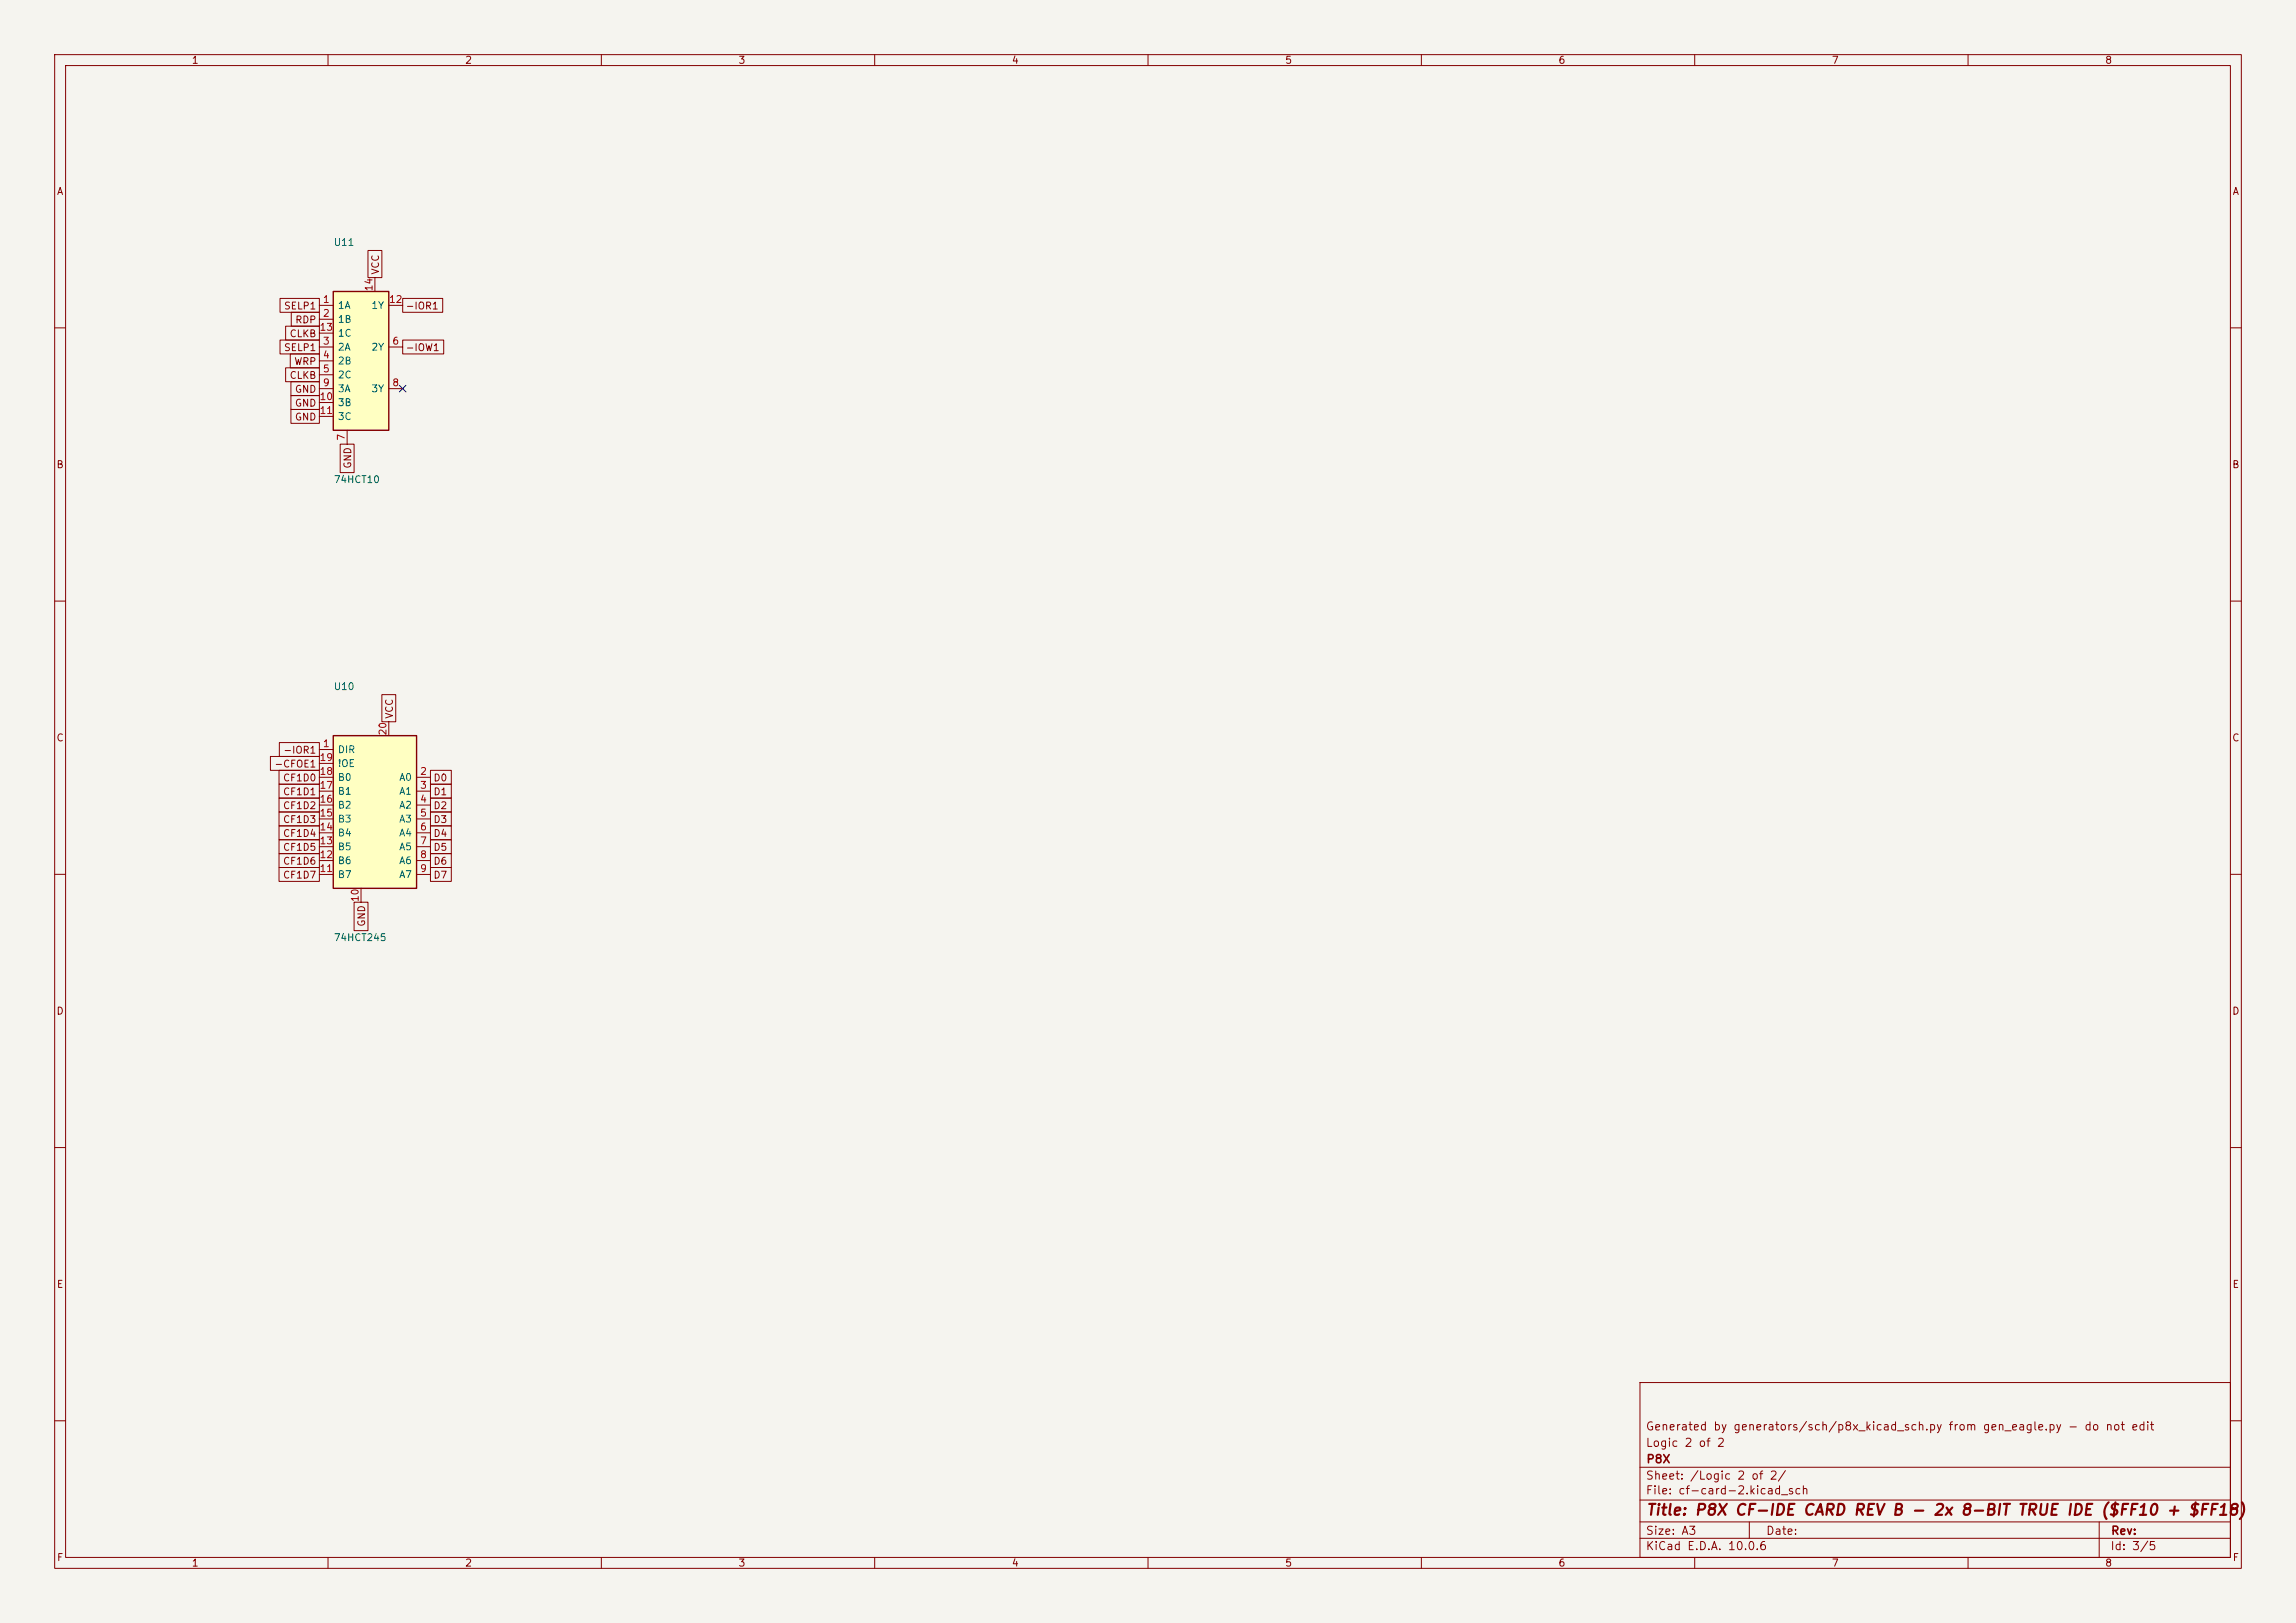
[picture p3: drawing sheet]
<svg xmlns="http://www.w3.org/2000/svg" width="420mm" height="297mm" viewBox="0 0 420 297" stroke-linecap="round" stroke-linejoin="round" font-family="sans-serif">
<defs><g id="words">
<text font-size="2" fill="#840000" x="301" y="277.8">Title: P8X CF-IDE CARD REV B - 2x 8-BIT TRUE IDE ($FF10 + $FF18)</text>
<g font-size="1.5" fill="#840000">
<text x="300.9" y="262.1">Generated by generators/sch/p8x_kicad_sch.py from gen_eagle.py - do not edit</text>
<text x="300.9" y="265.1">Logic 2 of 2</text>
<text x="301" y="268.1">P8X</text>
<text x="300.9" y="273.8">File: cf-card-2.kicad_sch</text>
<text x="300.9" y="271.1">Sheet: /Logic 2 of 2/</text>
<text x="300.9" y="281.2">Size: A3</text>
<text x="322.9" y="281.2">Date:</text>
<text x="386" y="281.2">Rev:</text>
<text x="300.9" y="284">KiCad E.D.A. 10.0.6</text>
<text x="385.9" y="284">Id: 3/5</text>
</g>
<g font-size="1.3" fill="#840000">
<text x="35" y="12">1</text>
<text x="85" y="12">2</text>
<text x="135" y="12">3</text>
<text x="185" y="12">4</text>
<text x="235" y="12">5</text>
<text x="285" y="12">6</text>
<text x="335" y="12">7</text>
<text x="385" y="12">8</text>
<text x="10.3" y="36">A</text>
<text x="408.3" y="36">A</text>
<text x="69.6" y="50.4" transform="rotate(-90 69.6 50.4)">VCC</text>
<text x="51.9" y="56.9">SELP1</text>
<text x="53.9" y="59.5">RDP</text>
<text x="74.1" y="56.9">-IOR1</text>
<text x="51.9" y="64.6">SELP1</text>
<text x="52.9" y="62">CLKB</text>
<text x="74.1" y="64.6">-IOW1</text>
<text x="52.9" y="69.6">CLKB</text>
<text x="53.7" y="67.1">WRP</text>
<text x="53.8" y="72.2">GND</text>
<text x="53.8" y="74.7">GND</text>
<text x="53.8" y="77.3">GND</text>
<text x="10.2" y="86">B</text>
<text x="64.6" y="85.9" transform="rotate(-90 64.6 85.9)">GND</text>
<text x="408.2" y="86">B</text>
<text x="72.2" y="131.6" transform="rotate(-90 72.2 131.6)">VCC</text>
<text x="10.2" y="136">C</text>
<text x="408.2" y="136">C</text>
<text x="50.1" y="140.8">-CFOE1</text>
<text x="51.7" y="143.3">CF1D0</text>
<text x="51.7" y="138.2">-IOR1</text>
<text x="79.2" y="143.3">D0</text>
<text x="51.7" y="145.8">CF1D1</text>
<text x="51.7" y="148.4">CF1D2</text>
<text x="79.2" y="145.8">D1</text>
<text x="79.2" y="148.4">D2</text>
<text x="51.7" y="150.9">CF1D3</text>
<text x="51.7" y="156">CF1D5</text>
<text x="51.7" y="153.5">CF1D4</text>
<text x="79.2" y="150.9">D3</text>
<text x="79.2" y="153.5">D4</text>
<text x="79.2" y="156">D5</text>
<text x="51.7" y="161.1">CF1D7</text>
<text x="51.7" y="158.5">CF1D6</text>
<text x="79.2" y="158.5">D6</text>
<text x="79.2" y="161.1">D7</text>
<text x="67.1" y="169.7" transform="rotate(-90 67.1 169.7)">GND</text>
<text x="10.2" y="186">D</text>
<text x="408.2" y="186">D</text>
<text x="10.3" y="236">E</text>
<text x="408.3" y="236">E</text>
<text x="10.3" y="286">F</text>
<text x="35" y="287">1</text>
<text x="85" y="287">2</text>
<text x="135" y="287">3</text>
<text x="185" y="287">4</text>
<text x="235" y="287">5</text>
<text x="285" y="287">6</text>
<text x="335" y="287">7</text>
<text x="385" y="287">8</text>
<text x="408.3" y="286">F</text>
</g>
<g font-size="1.3" fill="#006464">
<text x="60.9" y="45.3">U11</text>
<text x="61.7" y="56.8">1A</text>
<text x="61.7" y="59.4">1B</text>
<text x="67.8" y="56.8">1Y</text>
<text x="61.7" y="64.5">2A</text>
<text x="61.7" y="61.9">1C</text>
<text x="67.8" y="64.5">2Y</text>
<text x="61.7" y="67">2B</text>
<text x="61.7" y="69.5">2C</text>
<text x="61.7" y="72.1">3A</text>
<text x="61.7" y="74.6">3B</text>
<text x="61.7" y="77.2">3C</text>
<text x="67.8" y="72.1">3Y</text>
<text x="60.9" y="88.7">74HCT10</text>
<text x="60.9" y="126.6">U10</text>
<text x="61.7" y="138.1">DIR</text>
<text x="61.7" y="143.2">B0</text>
<text x="61.7" y="140.7">!OE</text>
<text x="72.9" y="143.2">A0</text>
<text x="61.7" y="148.3">B2</text>
<text x="61.7" y="145.7">B1</text>
<text x="72.9" y="145.7">A1</text>
<text x="72.9" y="148.3">A2</text>
<text x="61.7" y="155.9">B5</text>
<text x="61.7" y="153.4">B4</text>
<text x="61.7" y="150.8">B3</text>
<text x="72.9" y="150.8">A3</text>
<text x="72.9" y="153.4">A4</text>
<text x="72.9" y="155.9">A5</text>
<text x="61.7" y="161">B7</text>
<text x="61.7" y="158.4">B6</text>
<text x="72.9" y="158.4">A6</text>
<text x="72.9" y="161">A7</text>
<text x="60.9" y="172.5">74HCT245</text>
</g>
<g font-size="1.3" fill="#a90000">
<text x="68.4" y="53.4" transform="rotate(-90 68.4 53.4)">14</text>
<text x="59" y="55.7">1</text>
<text x="59" y="58.3">2</text>
<text x="71.1" y="55.7">12</text>
<text x="58.4" y="60.8">13</text>
<text x="59" y="63.4">3</text>
<text x="59" y="65.9">4</text>
<text x="71.7" y="63.4">6</text>
<text x="59" y="68.4">5</text>
<text x="59" y="71">9</text>
<text x="71.7" y="71">8</text>
<text x="58.4" y="73.5">10</text>
<text x="58.4" y="76.1">11</text>
<text x="63.4" y="80.7" transform="rotate(-90 63.4 80.7)">7</text>
<text x="59" y="137">1</text>
<text x="71" y="134.7" transform="rotate(-90 71 134.7)">20</text>
<text x="58.4" y="142.1">18</text>
<text x="58.4" y="139.6">19</text>
<text x="76.7" y="142.1">2</text>
<text x="58.4" y="149.7">15</text>
<text x="58.4" y="147.2">16</text>
<text x="58.4" y="144.6">17</text>
<text x="76.7" y="144.6">3</text>
<text x="76.7" y="147.2">4</text>
<text x="76.7" y="149.7">5</text>
<text x="58.4" y="154.8">13</text>
<text x="58.4" y="152.3">14</text>
<text x="76.7" y="152.3">6</text>
<text x="76.7" y="154.8">7</text>
<text x="58.4" y="159.9">11</text>
<text x="58.4" y="157.3">12</text>
<text x="76.7" y="157.3">8</text>
<text x="76.7" y="159.9">9</text>
<text x="65.9" y="165.2" transform="rotate(-90 65.9 165.2)">10</text>
</g>
</g></defs>
<path d="M0 0h420v297h-420z" fill="#f5f4ef" stroke="#f5f4ef" stroke-width=".18"/>
<g fill="none" stroke="#840000" stroke-width=".18">
<path d="M10 10h400v277h-400zM12 12h396v273h-396zM60 10v2M110 10v2M160 10v2M210 10v2M260 10v2M310 10v2M360 10v2M10 60h2M408 60h2M10 110h2"/>
<path d="M408 110h2M10 160h2M408 160h2M10 210h2M408 210h2M300 253h108v32h-108zM10 260h2M300 278.5h108M300 274.5h108M300 268.5h108M320 278.5v3M384 278.5v6.5"/>
<path d="M408 260h2M60 285v2M110 285v2M160 285v2M210 285v2M260 285v2M300 281.5h108M310 285v2M360 285v2"/>
</g>
<path d="M61 134.6h15.2v28h-15.2z" fill="#ffffc2"/>
<path d="M61 134.6h15.2v28h-15.2z" fill="none" stroke="#840000" stroke-width=".25"/>
<g fill="none" stroke="#840000" stroke-width=".18">
<path d="M58.4 137.2h2.6M58.4 139.7h2.6M71.1 132.1v2.5M58.4 142.2h2.6M58.4 144.8h2.6M58.4 147.3h2.6M58.4 149.9h2.6M58.4 152.4h2.6M58.4 154.9h2.6M58.4 157.5h2.6M76.2 142.2h2.5M76.2 144.8h2.5"/>
<path d="M76.2 147.3h2.5M76.2 149.9h2.5M76.2 152.4h2.5M76.2 154.9h2.5M76.2 157.5h2.5M58.4 160h2.6M66 162.6v2.5M76.2 160h2.5"/>
</g>
<path d="M61 53.3h10.1v25.4h-10.1z" fill="#ffffc2"/>
<path d="M61 53.3h10.1v25.4h-10.1z" fill="none" stroke="#840000" stroke-width=".25"/>
<g fill="none" stroke="#840000" stroke-width=".18">
<path d="M51.2 54.6h7.2v2.6h-7.2zM52.2 59.7h6.2v2.5h-6.2zM53.3 57.1h5.1v2.6h-5.1zM58.4 55.9h2.6M58.4 58.4h2.6M67.3 45.8h2.6v5h-2.6zM68.6 50.8v2.5M71.1 55.9h2.6M73.7 54.6h7.3v2.6h-7.3zM51.2 62.2h7.2v2.6h-7.2zM52.2 67.3h6.2v2.6h-6.2zM53.1 64.8h5.3v2.5h-5.3z"/>
<path d="M53.2 69.8h5.2v2.6h-5.2zM53.2 72.4h5.2v2.5h-5.2zM53.2 74.9h5.2v2.6h-5.2zM58.4 63.5h2.6M58.4 66h2.6M58.4 68.6h2.6M58.4 71.1h2.6M58.4 73.7h2.6M58.4 76.2h2.6M58.4 61h2.6M63.5 78.7v2.6M71.1 63.5h2.6"/>
<path d="M71.1 71.1h2.6M73.7 62.2h7.5v2.6h-7.5zM62.2 81.3h2.6v5.2h-2.6zM49.5 138.4h8.9v2.6h-8.9zM51.1 135.9h7.3v2.5h-7.3zM69.8 127.1h2.6v5h-2.6zM51 158.7h7.4v2.6h-7.4zM51 141h7.4v2.5h-7.4zM51 143.5h7.4v2.6h-7.4zM51 146h7.4v2.6h-7.4zM51 148.6h7.4v2.5h-7.4zM51 153.7h7.4v2.5h-7.4z"/>
<path d="M51 151.1h7.4v2.6h-7.4zM51 156.2h7.4v2.6h-7.4zM78.7 141h3.9v2.5h-3.9zM78.7 143.5h3.9v2.6h-3.9zM78.7 146h3.9v2.6h-3.9zM78.7 148.6h3.9v2.5h-3.9zM78.7 151.1h3.9v2.6h-3.9zM78.7 153.7h3.9v2.5h-3.9zM78.7 156.2h3.9v2.6h-3.9zM78.7 158.7h3.9v2.6h-3.9zM64.8 165.1h2.5v5.2h-2.5z"/>
</g>
<path d="M73.1 70.5l1.2 1.2M74.3 70.5l-1.2 1.2" fill="none" stroke="#000084" stroke-width=".18"/>
<use href="#words"/>
</svg>
